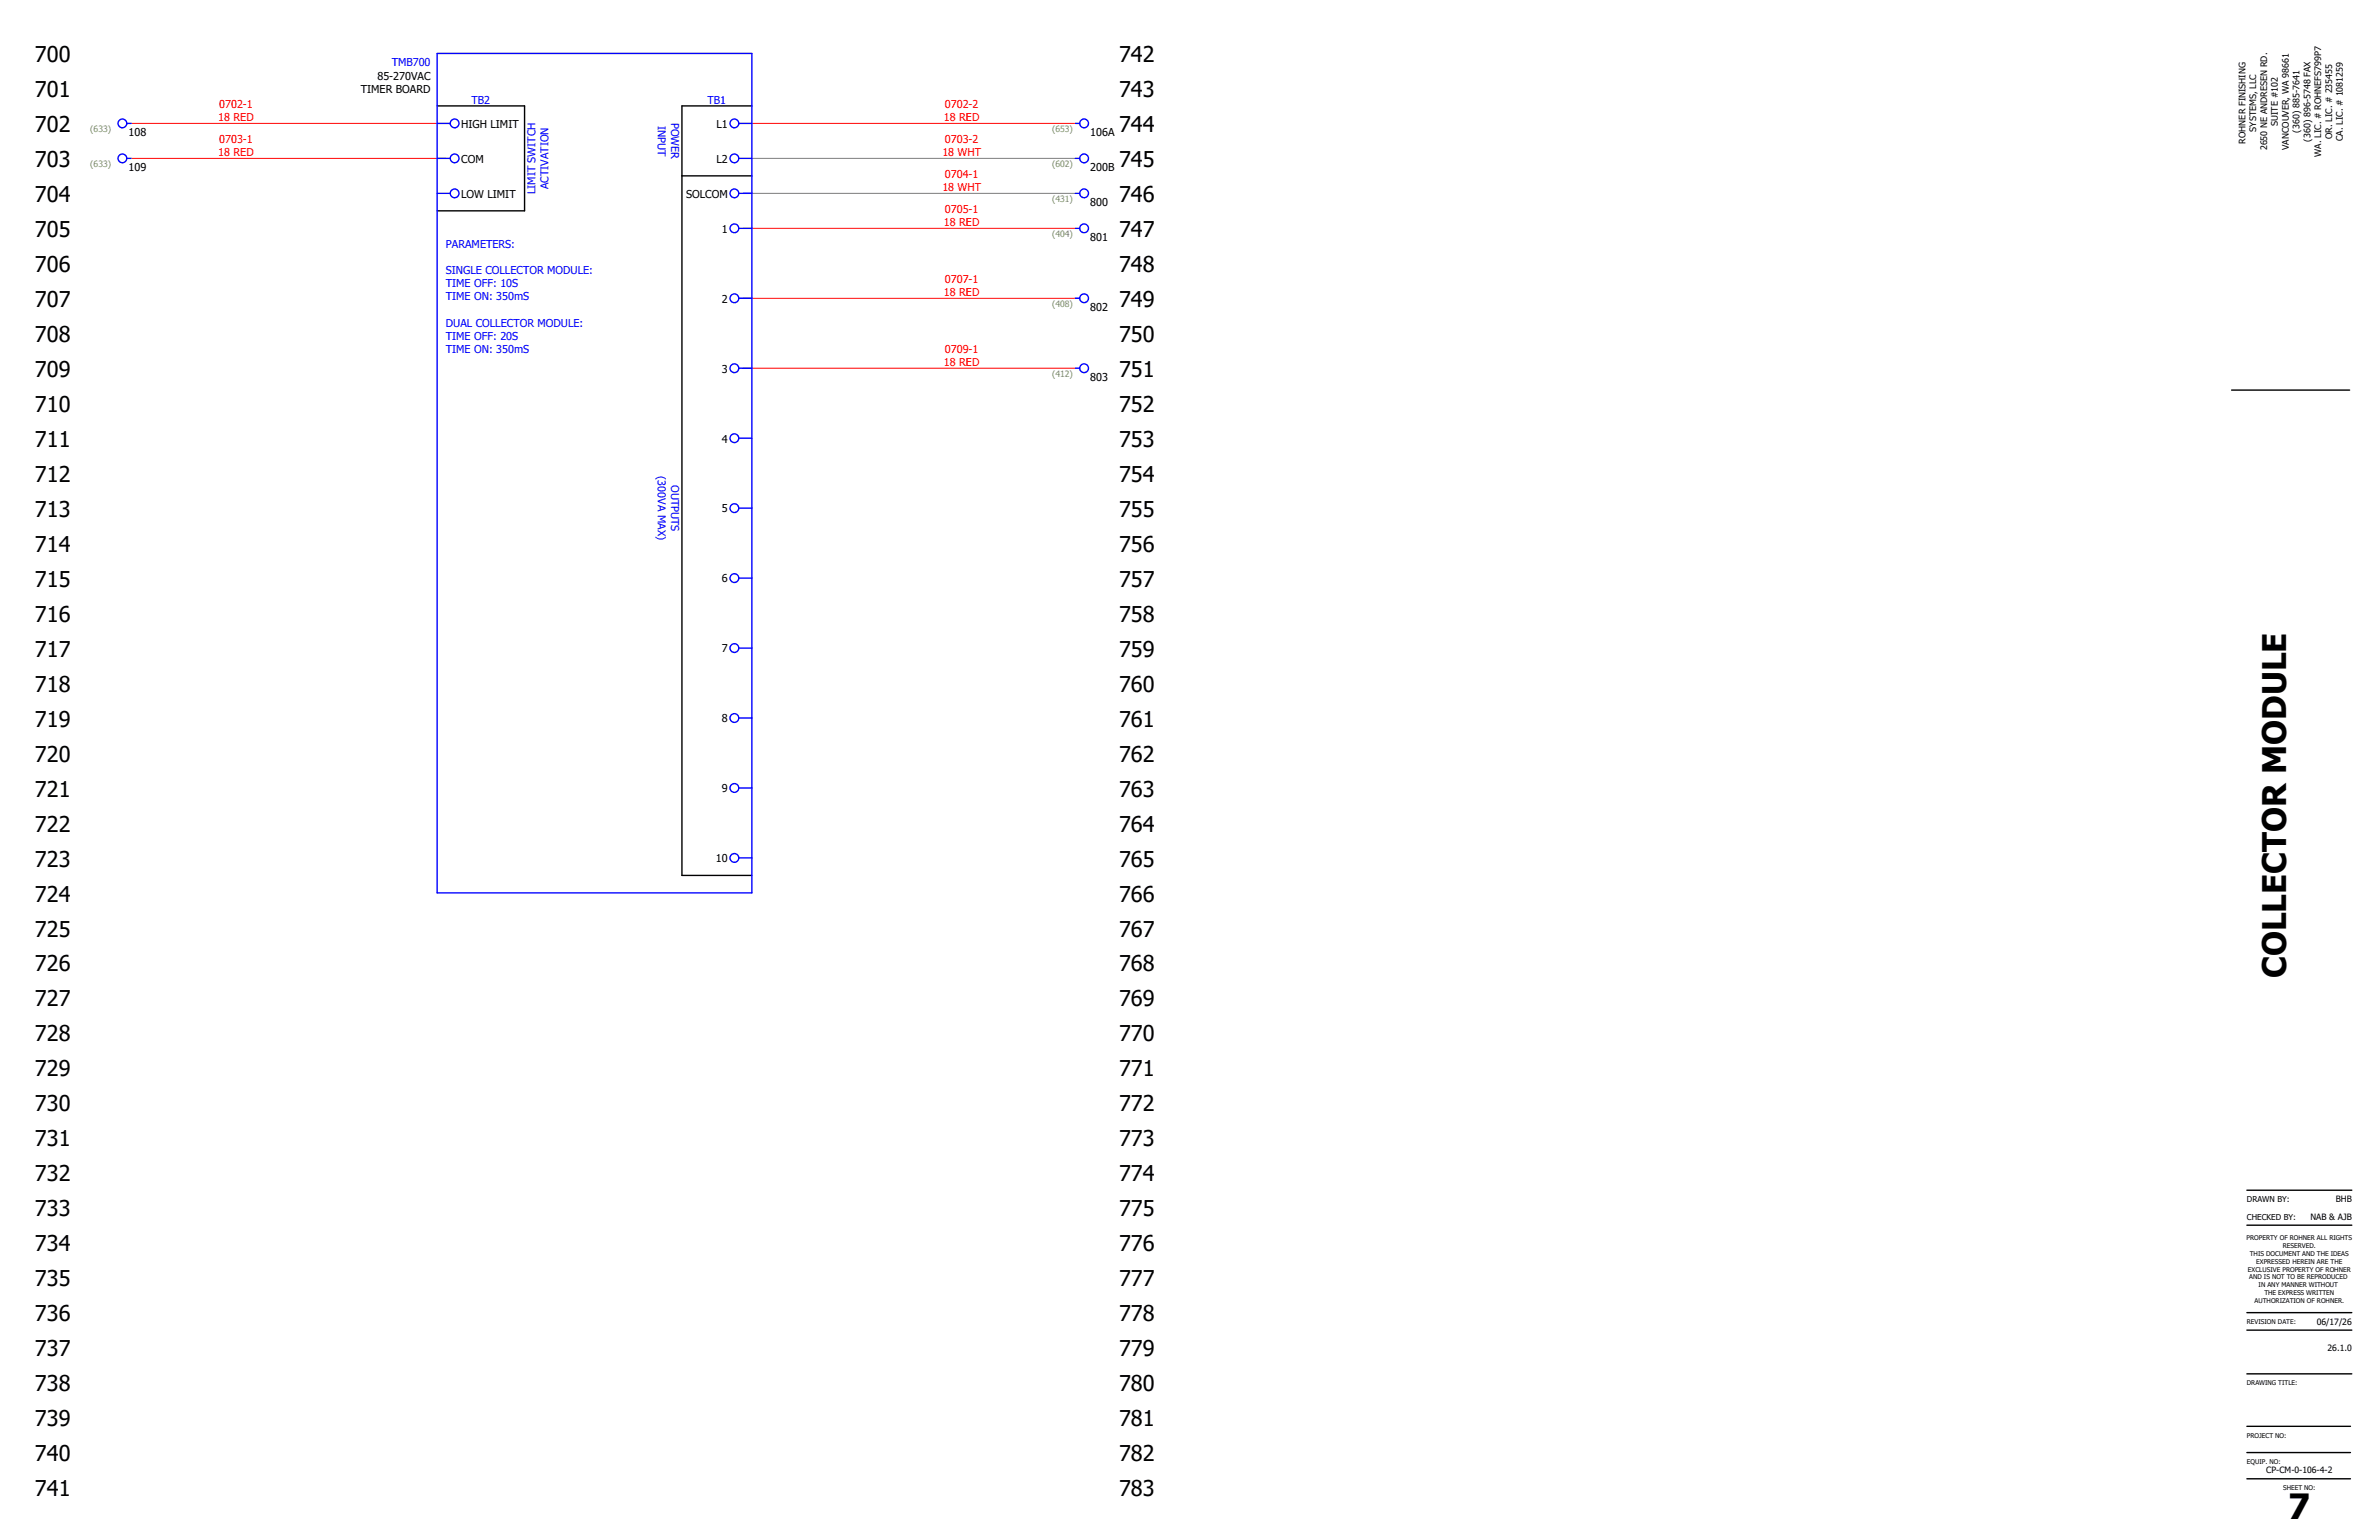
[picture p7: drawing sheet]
<svg xmlns="http://www.w3.org/2000/svg" width="432mm" height="280mm" viewBox="0 0 432 280" stroke-linecap="round" stroke-linejoin="round" font-family="sans-serif">
<defs><g id="words">
<text font-size="6.3" x="415.5" y="275.7">7</text>
<text font-size="5.9" x="415.1" y="177.6" transform="rotate(-90 415.1 177.6)">COLLECTOR MODULE</text>
<g font-size="3.9">
<text x="6.3" y="11.3">700</text>
<text x="203.2" y="11.3">742</text>
<text x="6.3" y="17.6">701</text>
<text x="203.2" y="17.6">743</text>
<text x="6.3" y="24">702</text>
<text x="203.2" y="24">744</text>
<text x="6.3" y="30.3">703</text>
<text x="203.2" y="30.3">745</text>
<text x="6.3" y="36.7">704</text>
<text x="203.2" y="36.7">746</text>
<text x="6.3" y="43">705</text>
<text x="203.2" y="43">747</text>
<text x="6.3" y="49.4">706</text>
<text x="203.2" y="49.4">748</text>
<text x="6.3" y="55.7">707</text>
<text x="203.2" y="55.7">749</text>
<text x="6.3" y="62.1">708</text>
<text x="203.2" y="62.1">750</text>
<text x="6.3" y="68.4">709</text>
<text x="203.2" y="68.4">751</text>
<text x="6.3" y="74.8">710</text>
<text x="203.2" y="74.8">752</text>
<text x="6.3" y="81.1">711</text>
<text x="203.2" y="81.1">753</text>
<text x="6.3" y="87.5">712</text>
<text x="203.2" y="87.5">754</text>
<text x="6.3" y="93.8">713</text>
<text x="203.2" y="93.8">755</text>
<text x="6.3" y="100.2">714</text>
<text x="203.2" y="100.2">756</text>
<text x="6.3" y="106.5">715</text>
<text x="203.2" y="106.5">757</text>
<text x="6.3" y="112.9">716</text>
<text x="203.2" y="112.9">758</text>
<text x="6.3" y="119.2">717</text>
<text x="203.2" y="119.2">759</text>
<text x="6.3" y="125.6">718</text>
<text x="203.2" y="125.6">760</text>
<text x="6.3" y="131.9">719</text>
<text x="203.2" y="131.9">761</text>
<text x="6.3" y="138.3">720</text>
<text x="203.2" y="138.3">762</text>
<text x="6.3" y="144.6">721</text>
<text x="203.2" y="144.6">763</text>
<text x="6.3" y="151">722</text>
<text x="203.2" y="151">764</text>
<text x="6.3" y="157.3">723</text>
<text x="203.2" y="157.3">765</text>
<text x="6.3" y="163.7">724</text>
<text x="203.2" y="163.7">766</text>
<text x="6.3" y="170">725</text>
<text x="203.2" y="170">767</text>
<text x="6.3" y="176.4">726</text>
<text x="203.2" y="176.4">768</text>
<text x="6.3" y="182.7">727</text>
<text x="203.2" y="182.7">769</text>
<text x="6.3" y="189.1">728</text>
<text x="203.2" y="189.1">770</text>
<text x="6.3" y="195.4">729</text>
<text x="203.2" y="195.4">771</text>
<text x="6.3" y="201.8">730</text>
<text x="203.2" y="201.8">772</text>
<text x="6.3" y="208.1">731</text>
<text x="203.2" y="208.1">773</text>
<text x="6.3" y="214.5">732</text>
<text x="203.2" y="214.5">774</text>
<text x="6.3" y="220.8">733</text>
<text x="203.2" y="220.8">775</text>
<text x="6.3" y="227.2">734</text>
<text x="203.2" y="227.2">776</text>
<text x="6.3" y="233.5">735</text>
<text x="203.2" y="233.5">777</text>
<text x="6.3" y="239.9">736</text>
<text x="203.2" y="239.9">778</text>
<text x="6.3" y="246.2">737</text>
<text x="203.2" y="246.2">779</text>
<text x="6.3" y="252.6">738</text>
<text x="203.2" y="252.6">780</text>
<text x="6.3" y="258.9">739</text>
<text x="203.2" y="258.9">781</text>
<text x="6.3" y="265.3">740</text>
<text x="203.2" y="265.3">782</text>
<text x="6.3" y="271.6">741</text>
<text x="203.2" y="271.6">783</text>
</g>
<g font-size="2">
<text x="65.5" y="16.8">TIMER BOARD</text>
<text x="68.5" y="14.5">85-270VAC</text>
<text x="83.7" y="23.2">HIGH LIMIT</text>
<text x="130.1" y="23.2">L1</text>
<text x="23.3" y="24.7">108</text>
<text x="83.7" y="29.5">COM</text>
<text x="130.1" y="29.5">L2</text>
<text x="198" y="24.7">106A</text>
<text x="23.3" y="31">109</text>
<text x="83.7" y="35.9">LOW LIMIT</text>
<text x="124.6" y="35.9">SOLCOM</text>
<text x="198" y="31">200B</text>
<text x="198" y="37.4">800</text>
<text x="131.1" y="42.2">1</text>
<text x="198" y="43.7">801</text>
<text x="131.1" y="54.9">2</text>
<text x="198" y="56.4">802</text>
<text x="131.1" y="67.6">3</text>
<text x="198" y="69.1">803</text>
<text x="131.1" y="80.3">4</text>
<text x="131.1" y="93">5</text>
<text x="131.1" y="105.7">6</text>
<text x="131.1" y="118.4">7</text>
<text x="131.1" y="131.1">8</text>
<text x="131.1" y="143.8">9</text>
<text x="130" y="156.5">10</text>
</g>
<g font-size="2" fill="#00f">
<text x="71.1" y="12.1">TMB700</text>
<text x="85.6" y="18.8">TB2</text>
<text x="119.5" y="22.8" transform="rotate(90 119.5 22.8)">INPUT</text>
<text x="121.9" y="22.3" transform="rotate(90 121.9 22.3)">POWER</text>
<text x="128.5" y="18.8">TB1</text>
<text x="97.2" y="35.3" transform="rotate(-90 97.2 35.3)">LIMIT SWITCH</text>
<text x="99.6" y="34.4" transform="rotate(-90 99.6 34.4)">ACTIVATION</text>
<text x="81" y="45">PARAMETERS:</text>
<text x="81" y="49.8">SINGLE COLLECTOR MODULE:</text>
<text x="81" y="52.2">TIME OFF: 10S</text>
<text x="81" y="54.5">TIME ON: 350mS</text>
<text x="81" y="59.3">DUAL COLLECTOR MODULE:</text>
<text x="81" y="61.7">TIME OFF: 20S</text>
<text x="81" y="64.1">TIME ON: 350mS</text>
<text x="119.5" y="86.5" transform="rotate(90 119.5 86.5)">(300VA MAX)</text>
<text x="121.9" y="88" transform="rotate(90 121.9 88)">OUTPUTS</text>
</g>
<g font-size="2" fill="#f00">
<text x="39.6" y="22">18 RED</text>
<text x="39.8" y="19.6">0702-1</text>
<text x="171.4" y="22">18 RED</text>
<text x="171.6" y="19.6">0702-2</text>
<text x="39.6" y="28.3">18 RED</text>
<text x="39.8" y="26">0703-1</text>
<text x="171.1" y="28.3">18 WHT</text>
<text x="171.6" y="26">0703-2</text>
<text x="171.1" y="34.7">18 WHT</text>
<text x="171.6" y="32.3">0704-1</text>
<text x="171.4" y="41">18 RED</text>
<text x="171.6" y="38.7">0705-1</text>
<text x="171.4" y="53.7">18 RED</text>
<text x="171.6" y="51.4">0707-1</text>
<text x="171.6" y="64.1">0709-1</text>
<text x="171.4" y="66.4">18 RED</text>
</g>
<g font-size="1.6" fill="#7ca552">
<text x="16.4" y="24">(633)</text>
<text x="191" y="24">(653)</text>
<text x="16.4" y="30.3">(633)</text>
<text x="191" y="30.3">(602)</text>
<text x="191" y="36.7">(431)</text>
<text x="191" y="43">(404)</text>
<text x="191" y="55.7">(408)</text>
<text x="191" y="68.4">(412)</text>
</g>
<g font-size="1.6">
<text x="409.7" y="23.9" transform="rotate(-90 409.7 23.9)">SYSTEMS, LLC</text>
<text x="413.6" y="22.8" transform="rotate(-90 413.6 22.8)">SUITE #102</text>
<text x="407.7" y="26.1" transform="rotate(-90 407.7 26.1)">ROHNER FINISHING</text>
<text x="411.6" y="27.3" transform="rotate(-90 411.6 27.3)">2650 NE ANDRESEN RD.</text>
<text x="415.6" y="27.2" transform="rotate(-90 415.6 27.2)">VANCOUVER, WA 98661</text>
<text x="417.6" y="24.1" transform="rotate(-90 417.6 24.1)">(360) 885-7641</text>
<text x="419.5" y="25.7" transform="rotate(-90 419.5 25.7)">(360) 896-5748 FAX</text>
<text x="421.5" y="28.5" transform="rotate(-90 421.5 28.5)">WA. LIC. # ROHNEFS799P7</text>
<text x="423.5" y="25.2" transform="rotate(-90 423.5 25.2)">OR. LIC. # 235455</text>
<text x="425.4" y="25.6" transform="rotate(-90 425.4 25.6)">CA. LIC. # 1081259</text>
<text x="419.5" y="221.5">NAB &amp; AJB</text>
<text x="424.1" y="218.3">BHB</text>
<text x="420.7" y="240.5">06/17/26</text>
<text x="422.6" y="245.3">26.1.0</text>
<text x="411.5" y="267.5">CP-CM-0-106-4-2</text>
</g>
<g font-size="1.5">
<text x="408" y="218.2">DRAWN BY:</text>
<text x="408" y="221.4">CHECKED BY:</text>
</g>
<g font-size="1.2">
<text x="407.9" y="225.1">PROPERTY OF ROHNER ALL RIGHTS</text>
<text x="408.5" y="228">THIS DOCUMENT AND THE IDEAS</text>
<text x="414.5" y="226.5">RESERVED.</text>
<text x="408.2" y="230.8">EXCLUSIVE PROPERTY OF ROHNER</text>
<text x="408.4" y="232.3">AND IS NOT TO BE REPRODUCED</text>
<text x="409.7" y="229.4">EXPRESSED HEREIN ARE THE</text>
<text x="410.1" y="233.7">IN ANY MANNER WITHOUT</text>
<text x="409.4" y="236.5">AUTHORIZATION OF ROHNER.</text>
<text x="411.2" y="235.1">THE EXPRESS WRITTEN</text>
<text x="408" y="240.4">REVISION DATE:</text>
<text x="408" y="251.5">DRAWING TITLE:</text>
<text x="408" y="261">PROJECT NO:</text>
<text x="408" y="265.8">EQUIP. NO:</text>
<text x="414.6" y="270.5">SHEET NO:</text>
</g>
</g></defs>
<path d="M79.4 19.2h15.8v19.1h-15.8M136.5 19.2h-12.7v139.7h12.7M123.8 31.9h12.7M405.2 70.8h21.4M408 216.1h19M408 222.4h19M408 238.3h19M408 241.5h19M408 258.9h18.8M408 249.4h19M408 263.7h18.8M408 268.5h18.8" fill="none" stroke="#000" stroke-width=".25"/>
<path d="M23.8 22.4h57.2M23.8 28.8h57.2M134.9 22.4h60.4M134.9 41.5h60.4M134.9 54.2h60.4M134.9 66.9h60.4" fill="none" stroke="#f00" stroke-width=".18"/>
<path d="M134.9 28.8h60.4M134.9 35.1h60.4" fill="none" stroke="#808080" stroke-width=".18"/>
<g fill="none" stroke="#00f" stroke-width=".25">
<path d="M79.4 9.7h57.1v152.4h-57.1zM23 22.4h.8M23 28.8h.8M79.4 22.4h2.4M79.4 28.8h2.4M79.4 35.1h2.4M134.1 22.4h2.4M134.1 28.8h2.4M134.1 35.1h2.4M195.3 22.4h.8M195.3 28.8h.8M195.3 35.1h.8"/>
<path d="M134.1 41.5h2.4M134.1 54.2h2.4M195.3 41.5h.8M195.3 54.2h.8M134.1 66.9h2.4M134.1 79.6h2.4M195.3 66.9h.8M134.1 92.3h2.4M134.1 105h2.4M134.1 117.7h2.4M134.1 130.4h2.4M134.1 143.1h2.4"/>
<path d="M134.1 155.8h2.4"/>
<circle cx="22.2" cy="28.8" r=".79"/>
<circle cx="22.2" cy="22.4" r=".79"/>
<circle cx="82.5" cy="35.1" r=".79"/>
<circle cx="82.5" cy="22.4" r=".79"/>
<circle cx="82.5" cy="28.8" r=".79"/>
<circle cx="133.3" cy="28.8" r=".79"/>
<circle cx="133.3" cy="22.4" r=".79"/>
<circle cx="133.3" cy="35.1" r=".79"/>
<circle cx="196.8" cy="35.1" r=".79"/>
<circle cx="196.8" cy="22.4" r=".79"/>
<circle cx="196.8" cy="28.8" r=".79"/>
<circle cx="133.3" cy="54.2" r=".79"/>
<circle cx="133.3" cy="41.5" r=".79"/>
<circle cx="196.8" cy="41.5" r=".79"/>
<circle cx="196.8" cy="54.2" r=".79"/>
<circle cx="133.3" cy="66.9" r=".79"/>
<circle cx="133.3" cy="79.6" r=".79"/>
<circle cx="196.8" cy="66.9" r=".79"/>
<circle cx="133.3" cy="92.3" r=".79"/>
<circle cx="133.3" cy="105" r=".79"/>
<circle cx="133.3" cy="117.7" r=".79"/>
<circle cx="133.3" cy="130.4" r=".79"/>
<circle cx="133.3" cy="143.1" r=".79"/>
<circle cx="133.3" cy="155.8" r=".79"/>
</g>
<use href="#words"/>
</svg>
